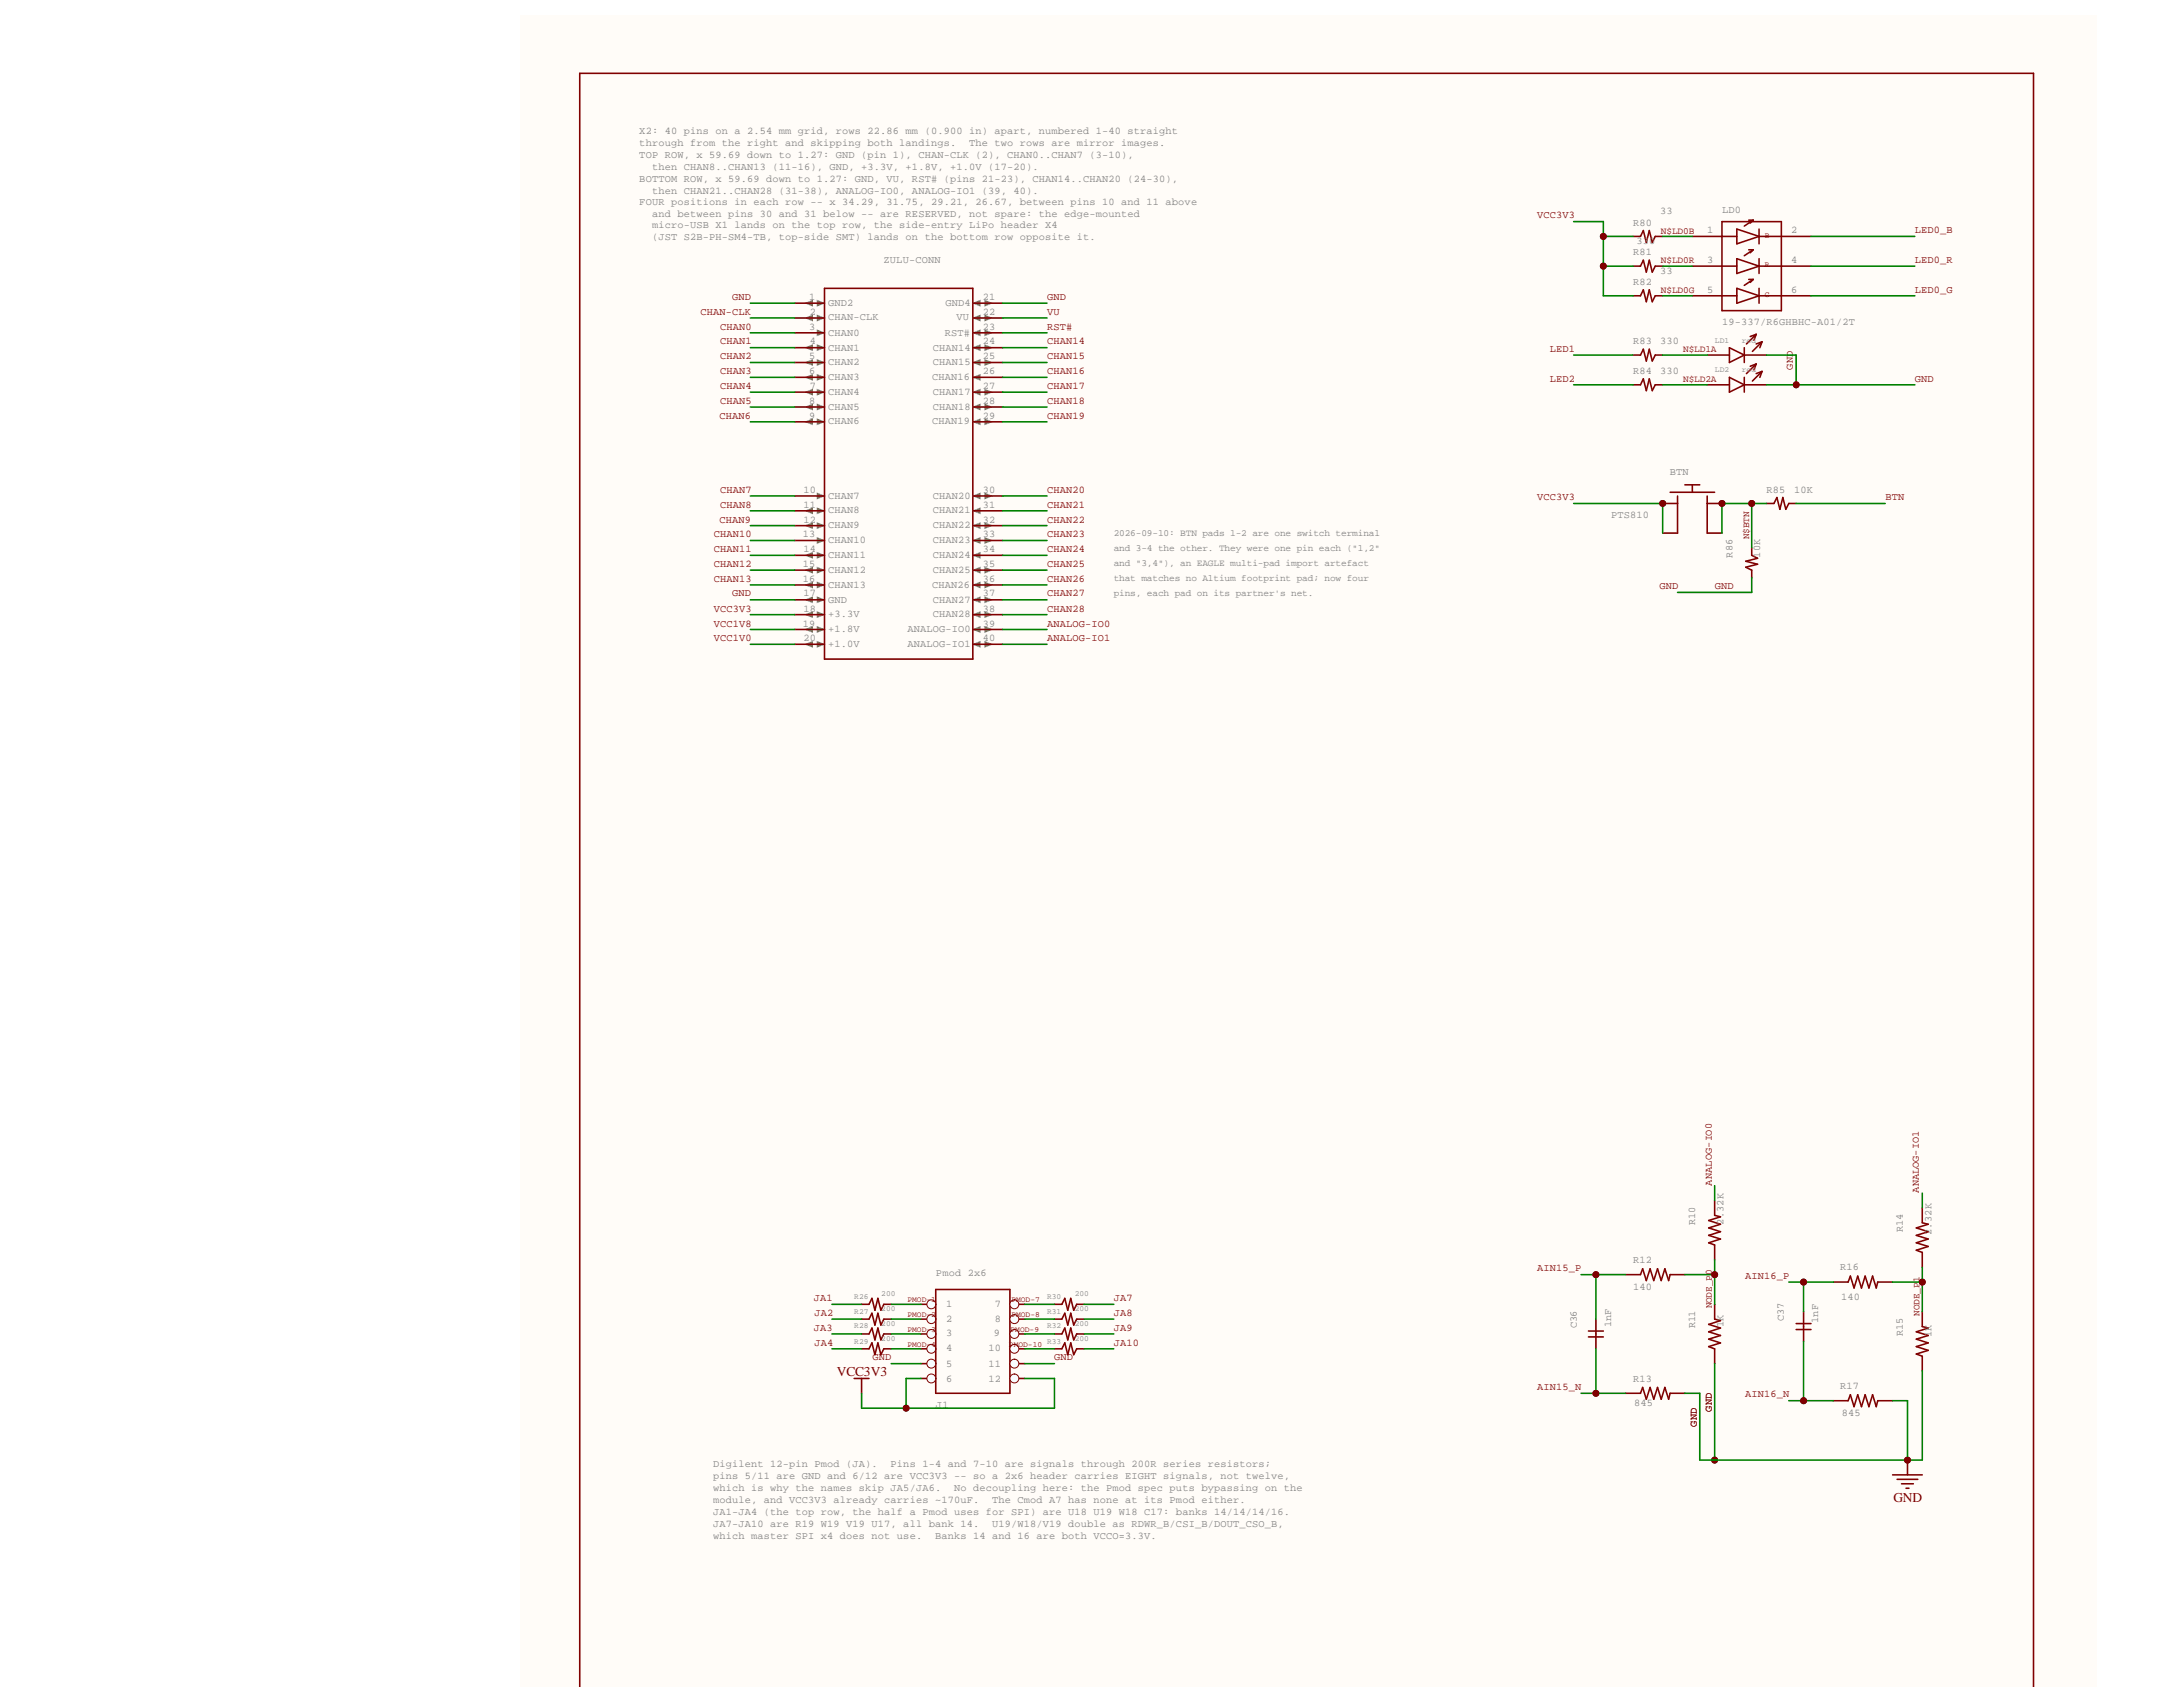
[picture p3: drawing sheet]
<svg xmlns="http://www.w3.org/2000/svg" width="233mm" height="180mm" viewBox="0 0 233 180" stroke-linecap="round" stroke-linejoin="round" font-family="sans-serif">
<defs><g id="words">
<g font-size="1.4" fill="#800000">
<text x="89.3" y="146.8">VCC3V3</text>
<text x="201.9" y="160.2">GND</text>
</g>
<g font-size="1.1" fill="#808080">
<text x="68.2" y="14.3">X2: 40 pins on a 2.54 mm grid, rows 22.86 mm (0.900 in) apart, numbered 1-40 straight</text>
<text x="68.2" y="15.6">through from the right and skipping both landings.</text>
<text x="68.2" y="16.8">TOP ROW, x 59.69 down to 1.27: GND (pin 1), CHAN-CLK (2), CHAN0..CHAN7 (3-10),</text>
<text x="103.4" y="15.6">The two rows are mirror images.</text>
<text x="68.2" y="19.4">BOTTOM ROW, x 59.69 down to 1.27: GND, VU, RST# (pins 21-23), CHAN14..CHAN20 (24-30),</text>
<text x="68.2" y="21.8">FOUR positions in each row -- x 34.29, 31.75, 29.21, 26.67, between pins 10 and 11 above</text>
<text x="69.5" y="18.1">then CHAN8..CHAN13 (11-16), GND, +3.3V, +1.8V, +1.0V (17-20).</text>
<text x="69.5" y="20.6">then CHAN21..CHAN28 (31-38), ANALOG-IO0, ANALOG-IO1 (39, 40).</text>
<text x="69.5" y="23.1">and between pins 30 and 31 below -- are RESERVED, not spare: the edge-mounted</text>
<text x="177.1" y="22.8">33</text>
<text x="183.7" y="22.7">LD0</text>
<text x="69.5" y="24.4">micro-USB X1 lands on the top row, the side-entry LiPo header X4</text>
<text x="69.5" y="25.6">(JST S2B-PH-SM4-TB, top-side SMT) lands on the bottom row opposite it.</text>
<text x="89.8" y="28.2">Pin 18 ZiUsLUt-hCeONoNnly +3.3V pin.</text>
<text x="174.2" y="24.1">R80</text>
<text x="174.2" y="27.2">R81</text>
<text x="174.5" y="26">330</text>
<text x="177.1" y="29.2">33</text>
<text x="182.1" y="24.9">1</text>
<text x="182.1" y="28">3</text>
<text x="191" y="24.9">2</text>
<text x="191" y="28">4</text>
<text x="69.5" y="30.7">Rev 2: four identical 1x10 strips (pins 1-10, 11-20, 21-30, 31-40).</text>
<text x="86.3" y="32">1</text>
<text x="86.3" y="35.2">3</text>
<text x="86.4" y="33.6">2</text>
<text x="88.3" y="32.7">GND2</text>
<text x="88.3" y="34.2">CHAN-CLK</text>
<text x="88.3" y="35.8">CHAN0</text>
<text x="100.8" y="35.8">RST#</text>
<text x="100.8" y="32.7">GND4</text>
<text x="102" y="34.2">VU</text>
<text x="104.8" y="32">21</text>
<text x="104.8" y="33.6">22</text>
<text x="104.8" y="35.2">23</text>
<text x="174.2" y="30.4">R82</text>
<text x="182.1" y="31.2">5</text>
<text x="183.7" y="34.7">19-337/R6GHBHC-A01/2T</text>
<text x="191" y="31.2">6</text>
<text x="86.3" y="38.3">5</text>
<text x="86.3" y="39.9">6</text>
<text x="86.4" y="36.7">4</text>
<text x="86.4" y="41.5">7</text>
<text x="88.3" y="37.4">CHAN1</text>
<text x="88.3" y="38.9">CHAN2</text>
<text x="88.3" y="40.5">CHAN3</text>
<text x="99.4" y="40.5">CHAN16</text>
<text x="99.5" y="37.4">CHAN14</text>
<text x="99.5" y="38.9">CHAN15</text>
<text x="104.8" y="36.7">24</text>
<text x="104.8" y="38.3">25</text>
<text x="104.8" y="39.9">26</text>
<text x="104.8" y="41.5">27</text>
<text x="174.2" y="36.7">R83</text>
<text x="174.2" y="39.9">R84</text>
<text x="177.1" y="36.7">330</text>
<text x="177.1" y="39.9">330</text>
<text x="86.3" y="43.1">8</text>
<text x="86.3" y="44.7">9</text>
<text x="88.3" y="42.1">CHAN4</text>
<text x="88.3" y="43.7">CHAN5</text>
<text x="88.3" y="45.3">CHAN6</text>
<text x="99.4" y="45.3">CHAN19</text>
<text x="99.5" y="42.1">CHAN17</text>
<text x="99.5" y="43.7">CHAN18</text>
<text x="104.8" y="43.1">28</text>
<text x="104.8" y="44.7">29</text>
<text x="85.7" y="52.5">10</text>
<text x="88.3" y="53.2">CHAN7</text>
<text x="99.5" y="53.2">CHAN20</text>
<text x="104.8" y="52.5">30</text>
<text x="178.1" y="50.7">BTN</text>
<text x="188.4" y="52.5">R85</text>
<text x="191.4" y="52.5">10K</text>
<text x="85.6" y="57.3">13</text>
<text x="85.7" y="54.1">11</text>
<text x="85.7" y="55.7">12</text>
<text x="85.7" y="58.9">14</text>
<text x="88.3" y="54.7">CHAN8</text>
<text x="88.3" y="56.3">CHAN9</text>
<text x="88.3" y="57.9">CHAN10</text>
<text x="88.3" y="59.6">CHAN11</text>
<text x="99.5" y="54.7">CHAN21</text>
<text x="99.5" y="56.3">CHAN22</text>
<text x="99.5" y="57.9">CHAN23</text>
<text x="99.5" y="59.6">CHAN24</text>
<text x="104.8" y="54.1">31</text>
<text x="104.8" y="55.7">32</text>
<text x="104.8" y="57.3">33</text>
<text x="104.8" y="58.9">34</text>
<text x="171.8" y="55.2">PTS810</text>
<text x="184.8" y="59.5" transform="rotate(-90 184.8 59.5)">R86</text>
<text x="187.7" y="59.5" transform="rotate(-90 187.7 59.5)">10K</text>
<text x="85.6" y="60.5">15</text>
<text x="85.6" y="62.1">16</text>
<text x="85.7" y="65.2">18</text>
<text x="85.7" y="63.6">17</text>
<text x="88.3" y="61.1">CHAN12</text>
<text x="88.3" y="62.7">CHAN13</text>
<text x="88.3" y="65.8">+3.3V</text>
<text x="88.3" y="64.3">GND</text>
<text x="99.4" y="62.7">CHAN26</text>
<text x="99.5" y="61.1">CHAN25</text>
<text x="99.5" y="64.3">CHAN27</text>
<text x="99.5" y="65.8">CHAN28</text>
<text x="104.8" y="60.5">35</text>
<text x="104.8" y="62.1">36</text>
<text x="104.8" y="63.6">37</text>
<text x="104.8" y="65.2">38</text>
<text x="85.6" y="66.8">19</text>
<text x="85.7" y="68.3">20</text>
<text x="88.3" y="67.4">+1.8V</text>
<text x="88.3" y="69">+1.0V</text>
<text x="96.8" y="67.4">ANALOG-IO0</text>
<text x="96.8" y="69">ANALOG-IO1</text>
<text x="104.8" y="66.8">39</text>
<text x="104.8" y="68.3">40</text>
<text x="180.8" y="130.6" transform="rotate(-90 180.8 130.6)">R10</text>
<text x="183.8" y="130.6" transform="rotate(-90 183.8 130.6)">2.32K</text>
<text x="203" y="131.4" transform="rotate(-90 203 131.4)">R14</text>
<text x="206" y="131.7" transform="rotate(-90 206 131.7)">2.32K</text>
<text x="99.8" y="136.1">Pmod 2x6</text>
<text x="174.2" y="134.7">R12</text>
<text x="174.2" y="137.5">140</text>
<text x="196.3" y="135.4">R16</text>
<text x="100.9" y="139.4">1</text>
<text x="100.9" y="141">2</text>
<text x="100.9" y="142.5">3</text>
<text x="106" y="142.5">9</text>
<text x="106.1" y="139.4">7</text>
<text x="106.1" y="141">8</text>
<text x="168.2" y="141.7" transform="rotate(-90 168.2 141.7)">C36</text>
<text x="171.8" y="141.5" transform="rotate(-90 171.8 141.5)">1nF</text>
<text x="180.8" y="141.7" transform="rotate(-90 180.8 141.7)">R11</text>
<text x="183.8" y="141.5" transform="rotate(-90 183.8 141.5)">1K</text>
<text x="190.3" y="140.9" transform="rotate(-90 190.3 140.9)">C37</text>
<text x="193.9" y="141.1" transform="rotate(-90 193.9 141.1)">1nF</text>
<text x="196.4" y="138.6">140</text>
<text x="203" y="142.5" transform="rotate(-90 203 142.5)">R15</text>
<text x="206" y="142.6" transform="rotate(-90 206 142.6)">1K</text>
<text x="100.9" y="144.1">4</text>
<text x="100.9" y="145.7">5</text>
<text x="100.9" y="147.3">6</text>
<text x="105.4" y="144.1">10</text>
<text x="105.4" y="145.7">11</text>
<text x="105.4" y="147.3">12</text>
<text x="174.2" y="147.3">R13</text>
<text x="174.3" y="150">845</text>
<text x="196.3" y="148.1">R17</text>
<text x="99.8" y="150.1">J1</text>
<text x="196.4" y="151.1">845</text>
<text x="76.1" y="156.5">Digilent 12-pin Pmod (JA).</text>
<text x="76.1" y="157.7">pins 5/11 are GND and 6/12 are VCC3V3 -- so a 2x6 header carries EIGHT signals, not twelve,</text>
<text x="76.1" y="159">which is why the names skip JA5/JA6.</text>
<text x="76.1" y="160.3">module, and VCC3V3 already carries ~170uF.</text>
<text x="76.1" y="161.6">JA1-JA4 (the top row, the half a Pmod uses for SPI) are U18 U19 W18 C17: banks 14/14/14/16.</text>
<text x="95" y="156.5">Pins 1-4 and 7-10 are signals through 200R series resistors;</text>
<text x="101.8" y="159">No decoupling here: the Pmod spec puts bypassing on the</text>
<text x="105.8" y="160.3">The Cmod A7 has none at its Pmod either.</text>
<text x="76.1" y="162.8">JA7-JA10 are R19 W19 V19 U17, all bank 14.</text>
<text x="76.1" y="164.1">which master SPI x4 does not use.</text>
<text x="99.7" y="164.1">Banks 14 and 16 are both VCCO=3.3V.</text>
<text x="105.8" y="162.8">U19/W18/V19 double as RDWR_B/CSI_B/DOUT_CSO_B,</text>
</g>
<g font-size="1.1" fill="#800000">
<text x="164" y="23.3">VCC3V3</text>
<text x="204.2" y="24.9">LED0_B</text>
<text x="204.2" y="28">LED0_R</text>
<text x="74.7" y="33.6">CHAN-CLK</text>
<text x="76.8" y="35.2">CHAN0</text>
<text x="78.1" y="32">GND</text>
<text x="111.7" y="32">GND</text>
<text x="111.7" y="33.6">VU</text>
<text x="111.7" y="35.2">RST#</text>
<text x="204.2" y="31.2">LED0_G</text>
<text x="76.8" y="36.7">CHAN1</text>
<text x="76.8" y="38.3">CHAN2</text>
<text x="76.8" y="39.9">CHAN3</text>
<text x="76.8" y="41.5">CHAN4</text>
<text x="111.7" y="36.7">CHAN14</text>
<text x="111.7" y="38.3">CHAN15</text>
<text x="111.7" y="39.9">CHAN16</text>
<text x="111.7" y="41.5">CHAN17</text>
<text x="165.3" y="37.6">LED1</text>
<text x="165.3" y="40.7">LED2</text>
<text x="191.2" y="39.4" transform="rotate(-90 191.2 39.4)">GND</text>
<text x="204.2" y="40.7">GND</text>
<text x="76.7" y="44.7">CHAN6</text>
<text x="76.8" y="43.1">CHAN5</text>
<text x="111.7" y="43.1">CHAN18</text>
<text x="111.7" y="44.7">CHAN19</text>
<text x="76.8" y="52.5">CHAN7</text>
<text x="111.7" y="52.5">CHAN20</text>
<text x="164" y="53.4">VCC3V3</text>
<text x="201.1" y="53.4">BTN</text>
<text x="76.1" y="57.3">CHAN10</text>
<text x="76.1" y="58.9">CHAN11</text>
<text x="76.7" y="55.7">CHAN9</text>
<text x="76.8" y="54.1">CHAN8</text>
<text x="111.7" y="54.1">CHAN21</text>
<text x="111.7" y="55.7">CHAN22</text>
<text x="111.7" y="57.3">CHAN23</text>
<text x="111.7" y="58.9">CHAN24</text>
<text x="76.1" y="62.1">CHAN13</text>
<text x="76.1" y="60.5">CHAN12</text>
<text x="76.1" y="65.2">VCC3V3</text>
<text x="78.1" y="63.6">GND</text>
<text x="111.7" y="60.5">CHAN25</text>
<text x="111.7" y="62.1">CHAN26</text>
<text x="111.7" y="63.6">CHAN27</text>
<text x="111.7" y="65.2">CHAN28</text>
<text x="177" y="62.8">GND</text>
<text x="182.9" y="62.8">GND</text>
<text x="76.1" y="68.3">VCC1V0</text>
<text x="76.1" y="66.8">VCC1V8</text>
<text x="111.7" y="66.8">ANALOG-IO0</text>
<text x="111.7" y="68.3">ANALOG-IO1</text>
<text x="182.6" y="126.5" transform="rotate(-90 182.6 126.5)">ANALOG-IO0</text>
<text x="204.7" y="127.2" transform="rotate(-90 204.7 127.2)">ANALOG-IO1</text>
<text x="164" y="135.6">AIN15_P</text>
<text x="186.1" y="136.4">AIN16_P</text>
<text x="86.8" y="138.8">JA1</text>
<text x="86.8" y="141.9">JA3</text>
<text x="86.9" y="140.3">JA2</text>
<text x="86.9" y="143.5">JA4</text>
<text x="118.8" y="138.8">JA7</text>
<text x="118.8" y="140.3">JA8</text>
<text x="118.8" y="141.9">JA9</text>
<text x="118.8" y="143.5">JA10</text>
<text x="93.1" y="145.1">GND</text>
<text x="112.4" y="145.1">GND</text>
<text x="164" y="148.3">AIN15_N</text>
<text x="186.1" y="149">AIN16_N</text>
<text x="181" y="152.2" transform="rotate(-90 181 152.2)">GND</text>
<text x="182.6" y="150.6" transform="rotate(-90 182.6 150.6)">GND</text>
</g>
<g font-size="1" fill="#800000">
<text x="177.2" y="25">N$LD0B</text>
<text x="177.2" y="28.1">N$LD0R</text>
<text x="177.2" y="31.2">N$LD0G</text>
<text x="179.5" y="37.6">N$LD1A</text>
<text x="179.5" y="40.8">N$LD2A</text>
<text x="186.5" y="57.5" transform="rotate(-90 186.5 57.5)">N$BTN</text>
<text x="182.6" y="139.5" transform="rotate(-90 182.6 139.5)">NODE_P0</text>
<text x="204.7" y="140.3" transform="rotate(-90 204.7 140.3)">NODE_P1</text>
</g>
<g font-size="1" fill="#808080">
<text x="118.8" y="57.2">2026-09-10: BTN pads 1-2 are one switch terminal</text>
<text x="118.8" y="58.8">and 3-4 the other. They were one pin each (&quot;1,2&quot;</text>
<text x="118.8" y="60.3">and &quot;3,4&quot;), an EAGLE multi-pad import artefact</text>
<text x="118.8" y="61.9">that matches no Altium footprint pad; now four</text>
<text x="118.8" y="63.5">pins, each pad on its partner's net.</text>
</g>
<g font-size=".8" fill="#800000">
<text x="188.2" y="25.4">B</text>
<text x="188.2" y="28.5">R</text>
<text x="188.2" y="31.7">G</text>
<text x="96.8" y="138.9">PMOD-1</text>
<text x="96.8" y="140.4">PMOD-2</text>
<text x="96.8" y="142">PMOD-3</text>
<text x="96.8" y="143.6">PMOD-4</text>
<text x="107.6" y="143.6">PMOD-10</text>
<text x="107.8" y="142">PMOD-9</text>
<text x="107.9" y="138.9">PMOD-7</text>
<text x="107.9" y="140.4">PMOD-8</text>
</g>
<g font-size=".8" fill="#808080">
<text x="182.9" y="36.5">LD1</text>
<text x="182.9" y="39.7">LD2</text>
<text x="185.8" y="36.5">red</text>
<text x="185.8" y="39.7">red</text>
<text x="91.1" y="138.5">R26</text>
<text x="91.1" y="140.2">R27</text>
<text x="91.1" y="141.7">R28</text>
<text x="91.1" y="143.3">R29</text>
<text x="94" y="138.2">200</text>
<text x="94" y="139.8">200</text>
<text x="94" y="141.4">200</text>
<text x="94" y="143">200</text>
<text x="111.7" y="138.5">R30</text>
<text x="111.7" y="140.2">R31</text>
<text x="111.7" y="141.7">R32</text>
<text x="111.7" y="143.3">R33</text>
<text x="114.6" y="138.2">200</text>
<text x="114.6" y="139.8">200</text>
<text x="114.6" y="141.4">200</text>
<text x="114.6" y="143">200</text>
</g>
</g></defs>
<g fill="#fffcf8">
<path d="M55.5 1.6h168.2v178.4h-168.2z" fill-rule="evenodd"/>
<path d="M55.5 1.6h168.2v178.4h-168.2z" fill-rule="evenodd"/>
</g>
<circle cx="96.6" cy="150.2" r=".32" fill="#000080"/>
<circle cx="96.6" cy="150.2" r=".32" fill="none" stroke="#000080" stroke-width=".11"/>
<circle cx="170.2" cy="148.6" r=".32" fill="#000080"/>
<circle cx="170.2" cy="148.6" r=".32" fill="none" stroke="#000080" stroke-width=".11"/>
<circle cx="170.2" cy="135.9" r=".32" fill="#000080"/>
<circle cx="170.2" cy="135.9" r=".32" fill="none" stroke="#000080" stroke-width=".11"/>
<circle cx="171" cy="28.4" r=".32" fill="#000080"/>
<circle cx="171" cy="28.4" r=".32" fill="none" stroke="#000080" stroke-width=".11"/>
<circle cx="171" cy="25.2" r=".32" fill="#000080"/>
<circle cx="171" cy="25.2" r=".32" fill="none" stroke="#000080" stroke-width=".11"/>
<circle cx="177.3" cy="53.7" r=".31" fill="#000080"/>
<circle cx="177.3" cy="53.7" r=".31" fill="none" stroke="#000080" stroke-width=".11"/>
<circle cx="182.9" cy="155.7" r=".32" fill="#000080"/>
<circle cx="182.9" cy="155.7" r=".32" fill="none" stroke="#000080" stroke-width=".11"/>
<circle cx="182.9" cy="135.9" r=".31" fill="#000080"/>
<circle cx="182.9" cy="135.9" r=".31" fill="none" stroke="#000080" stroke-width=".11"/>
<circle cx="183.7" cy="53.7" r=".32" fill="#000080"/>
<circle cx="183.7" cy="53.7" r=".32" fill="none" stroke="#000080" stroke-width=".11"/>
<circle cx="186.8" cy="53.7" r=".31" fill="#000080"/>
<circle cx="186.8" cy="53.7" r=".31" fill="none" stroke="#000080" stroke-width=".11"/>
<circle cx="191.6" cy="41" r=".31" fill="#000080"/>
<circle cx="191.6" cy="41" r=".31" fill="none" stroke="#000080" stroke-width=".11"/>
<circle cx="192.4" cy="149.4" r=".32" fill="#000080"/>
<circle cx="192.4" cy="149.4" r=".32" fill="none" stroke="#000080" stroke-width=".11"/>
<circle cx="192.4" cy="136.7" r=".32" fill="#000080"/>
<circle cx="192.4" cy="136.7" r=".32" fill="none" stroke="#000080" stroke-width=".11"/>
<circle cx="203.4" cy="155.7" r=".32" fill="#000080"/>
<circle cx="203.4" cy="155.7" r=".32" fill="none" stroke="#000080" stroke-width=".11"/>
<circle cx="205" cy="136.7" r=".32" fill="#000080"/>
<circle cx="205" cy="136.7" r=".32" fill="none" stroke="#000080" stroke-width=".11"/>
<g fill="none" stroke="#800000" stroke-width=".17">
<path d="M87.9 30.8h15.9v39.5h-15.9zM174.2 25.2h.8l.3-.6 .3 1.2 .3-1.2 .3 1.2 .3-.6h.8M174.2 28.4h.8l.3-.7 .3 1.3 .3-1.3 .3 1.3 .3-.6h.8M174.2 31.5h.8l.3-.6 .3 1.3 .3-1.3 .3 1.3 .3-.7h.8M174.2 37.9h.8l.3-.7 .3 1.3 .3-1.3 .3 1.3 .3-.6h.8M180.5 25.2h4.7M180.5 28.4h4.7M180.5 31.5h4.7M182.1 37.9h2.4M183.7 23.6h6.3v9.5h-6.3zM184.5 37.1l1.5 .8-1.5 .8zM185.2 24.4l2.4 .8-2.4 .8z"/>
<path d="M185.2 27.6l2.4 .8-2.4 .8zM185.2 30.8l2.4 .7-2.4 .8zM186 37.9h2.4M186 37.1v1.6M186.5 23.5h.5M186.5 26.6h.5M186.5 29.8h.5M187 23.5l-1 .6M187 23.5l-.3 .3M187 26.6l-1 .7M187 26.6l-.3 .4M187 29.8l-1 .6"/>
<path d="M187 29.8l-.3 .3M187.3 35.7l-1 1M187.3 35.7l-.2 .6M187.3 35.7l-.6 .2M187.3 38.8l-1 1M187.3 38.8l-.2 .7M187.3 38.8l-.6 .3M187.6 25.2h5.6M187.6 28.4h5.6M187.6 31.5h5.6M187.6 24.4v1.6M187.6 27.6v1.6"/>
<path d="M187.6 30.8v1.5M187.9 36.5l-1 1M187.9 36.5l-.2 .6M187.9 36.5l-.6 .2M187.9 39.6l-1 1M187.9 39.6l-.2 .6M187.9 39.6l-.6 .2M174.2 41h.8l.3-.6 .3 1.3 .3-1.3 .3 1.3 .3-.7h.8M177.3 53.7h1.6M178.1 52.5h4.8M178.9 52.9v4h-1.6M179.7 51.7h1.6"/>
<path d="M180.5 51.7v.8M182.1 41h2.4M182.1 53.7h1.6M182.1 52.9v4h1.6M184.5 40.2l1.5 .8-1.5 .8zM186 41h2.4M186 40.2v1.6M186.8 58.4v.8l.7 .3-1.3 .4 1.3 .3-1.3 .3 .6 .3v.8M188.4 53.7h.8l.3-.6 .3 1.2 .4-1.2 .3 1.2 .3-.6h.8M98.2 139.1h1.6M99.8 137.5h7.9v11.1h-7.9zM173.4 135.9h1.6l.2-.6 .4 1.3 .4-1.3 .4 1.3 .4-1.3 .4 1.3 .4-1.3 .4 1.3 .1-.7h1.6"/>
<path d="M182.9 128v1.6l.6 .2-1.3 .4 1.3 .4-1.3 .4 1.3 .4-1.3 .4 1.3 .3-1.3 .4 .7 .3v1.6M182.9 139.1v1.6l.6 .1-1.3 .4 1.3 .4-1.3 .4 1.3 .4-1.3 .4 1.3 .4-1.3 .4 .7 .3v1.5M192.4 139.9v3.2M195.5 136.7h1.6l.3-.6 .3 1.3 .4-1.3 .4 1.3 .4-1.3 .4 1.3 .4-1.3 .4 1.3 .2-.7h1.6M205 128.8v1.6l.7 .2-1.3 .4 1.3 .4-1.3 .4 1.3 .3-1.3 .4 1.3 .4-1.3 .4 .6 .3v1.6M205 139.9v1.6l.7 .1-1.3 .4 1.3 .4-1.3 .4 1.3 .4-1.3 .4 1.3 .4-1.3 .4 .6 .2v1.6M169.4 142.6h1.6M169.4 142h1.6M170.2 140.7v3.2M173.4 148.6h1.6l.2-.6 .4 1.2 .4-1.2 .4 1.2 .4-1.2 .4 1.2 .4-1.2 .4 1.2 .1-.6h1.6M191.6 141.8h1.6M191.6 141.2h1.6"/>
<path d="M195.5 149.4h1.6l.3-.6 .3 1.2 .4-1.2 .4 1.2 .4-1.2 .4 1.2 .4-1.2 .4 1.2 .2-.6h1.6M61.8 180v-172.2h155.1v172.2"/>
</g>
<circle cx="99.3" cy="139.1" r=".47" fill="#f8fcff"/>
<circle cx="99.3" cy="139.1" r=".48" fill="none" stroke="#800000" stroke-width=".11"/>
<path d="M98.2 140.7h1.6" fill="none" stroke="#800000" stroke-width=".17"/>
<circle cx="99.3" cy="140.7" r=".47" fill="#f8fcff"/>
<circle cx="99.3" cy="140.7" r=".47" fill="none" stroke="#800000" stroke-width=".11"/>
<path d="M98.2 142.3h1.6" fill="none" stroke="#800000" stroke-width=".17"/>
<circle cx="99.3" cy="142.3" r=".47" fill="#f8fcff"/>
<circle cx="99.3" cy="142.3" r=".47" fill="none" stroke="#800000" stroke-width=".11"/>
<path d="M98.2 143.9h1.6" fill="none" stroke="#800000" stroke-width=".17"/>
<circle cx="99.3" cy="143.8" r=".47" fill="#f8fcff"/>
<circle cx="99.3" cy="143.8" r=".47" fill="none" stroke="#800000" stroke-width=".11"/>
<path d="M98.2 145.4h1.6" fill="none" stroke="#800000" stroke-width=".17"/>
<circle cx="99.3" cy="145.4" r=".47" fill="#f8fcff"/>
<circle cx="99.3" cy="145.4" r=".47" fill="none" stroke="#800000" stroke-width=".11"/>
<path d="M98.2 147h1.6" fill="none" stroke="#800000" stroke-width=".17"/>
<circle cx="99.3" cy="147" r=".47" fill="#f8fcff"/>
<circle cx="99.3" cy="147" r=".47" fill="none" stroke="#800000" stroke-width=".11"/>
<path d="M107.7 139.1h1.6" fill="none" stroke="#800000" stroke-width=".17"/>
<circle cx="108.2" cy="139.1" r=".48" fill="#f8fcff"/>
<circle cx="108.2" cy="139.1" r=".48" fill="none" stroke="#800000" stroke-width=".11"/>
<path d="M107.7 140.7h1.6" fill="none" stroke="#800000" stroke-width=".17"/>
<circle cx="108.2" cy="140.7" r=".48" fill="#f8fcff"/>
<circle cx="108.2" cy="140.7" r=".48" fill="none" stroke="#800000" stroke-width=".11"/>
<path d="M107.7 142.3h1.6" fill="none" stroke="#800000" stroke-width=".17"/>
<circle cx="108.2" cy="142.3" r=".47" fill="#f8fcff"/>
<circle cx="108.2" cy="142.3" r=".47" fill="none" stroke="#800000" stroke-width=".11"/>
<path d="M107.7 143.9h1.6" fill="none" stroke="#800000" stroke-width=".17"/>
<circle cx="108.2" cy="143.8" r=".47" fill="#f8fcff"/>
<circle cx="108.2" cy="143.8" r=".47" fill="none" stroke="#800000" stroke-width=".11"/>
<path d="M107.7 145.4h1.6" fill="none" stroke="#800000" stroke-width=".17"/>
<circle cx="108.2" cy="145.4" r=".48" fill="#f8fcff"/>
<circle cx="108.2" cy="145.4" r=".48" fill="none" stroke="#800000" stroke-width=".11"/>
<path d="M107.7 147h1.6" fill="none" stroke="#800000" stroke-width=".17"/>
<circle cx="108.2" cy="147" r=".48" fill="#f8fcff"/>
<circle cx="108.2" cy="147" r=".48" fill="none" stroke="#800000" stroke-width=".11"/>
<path d="M91.9 139.1h.8l.3-.6 .3 1.2 .3-1.2 .4 1.2 .3-.6h.8M112.5 139.1h.8l.3-.6 .3 1.2 .3-1.2 .3 1.2 .3-.6h.8M91.9 140.7h.8l.3-.6 .3 1.2 .3-1.2 .4 1.2 .3-.6h.8M91.9 142.3h.8l.3-.7 .3 1.3 .3-1.3 .4 1.3 .3-.6h.8M91.9 143.9h.8l.3-.7 .3 1.3 .3-1.3 .4 1.3 .3-.6h.8M112.5 140.7h.8l.3-.6 .3 1.2 .3-1.2 .3 1.2 .3-.6h.8M112.5 142.3h.8l.3-.7 .3 1.3 .3-1.3 .3 1.3 .3-.6h.8M112.5 143.9h.8l.3-.7 .3 1.3 .3-1.3 .3 1.3 .3-.6h.8" fill="none" stroke="#800000" stroke-width=".17"/>
<path d="M87.2 32.1l.6 .2-.6 .3z" fill="#808080"/>
<path d="M87.2 32.1l.6 .2-.6 .3z" fill="none" stroke="#808080" stroke-width=".17"/>
<path d="M86 32.3l.6-.2v.5z" fill="#808080"/>
<path d="M86 32.3l.6-.2v.5z" fill="none" stroke="#808080" stroke-width=".17"/>
<path d="M84.8 32.3h3.1" fill="none" stroke="#800000" stroke-width=".17"/>
<path d="M87.2 60.6l.6 .2-.6 .3z" fill="#808080"/>
<path d="M87.2 60.6l.6 .2-.6 .3z" fill="none" stroke="#808080" stroke-width=".17"/>
<path d="M86 60.8l.6-.2v.5z" fill="#808080"/>
<path d="M86 60.8l.6-.2v.5z" fill="none" stroke="#808080" stroke-width=".17"/>
<path d="M84.8 60.8h3.1" fill="none" stroke="#800000" stroke-width=".17"/>
<path d="M87.2 62.1l.6 .3-.6 .2z" fill="#808080"/>
<path d="M87.2 62.1l.6 .3-.6 .2z" fill="none" stroke="#808080" stroke-width=".17"/>
<path d="M86 62.4l.6-.3v.5z" fill="#808080"/>
<path d="M86 62.4l.6-.3v.5z" fill="none" stroke="#808080" stroke-width=".17"/>
<path d="M84.8 62.4h3.1" fill="none" stroke="#800000" stroke-width=".17"/>
<path d="M103.9 32.3l.6-.2v.5z" fill="#808080"/>
<path d="M103.9 32.3l.6-.2v.5z" fill="none" stroke="#808080" stroke-width=".17"/>
<path d="M105.1 32.1l.6 .2-.6 .3z" fill="#808080"/>
<path d="M105.1 32.1l.6 .2-.6 .3z" fill="none" stroke="#808080" stroke-width=".17"/>
<path d="M103.8 32.3h3.1" fill="none" stroke="#800000" stroke-width=".17"/>
<path d="M103.9 33.9l.6-.2v.5z" fill="#808080"/>
<path d="M103.9 33.9l.6-.2v.5z" fill="none" stroke="#808080" stroke-width=".17"/>
<path d="M105.1 33.7l.6 .2-.6 .3z" fill="#808080"/>
<path d="M105.1 33.7l.6 .2-.6 .3z" fill="none" stroke="#808080" stroke-width=".17"/>
<path d="M103.8 33.9h3.1" fill="none" stroke="#800000" stroke-width=".17"/>
<path d="M87.2 33.7l.6 .2-.6 .3z" fill="#808080"/>
<path d="M87.2 33.7l.6 .2-.6 .3z" fill="none" stroke="#808080" stroke-width=".17"/>
<path d="M86 33.9l.6-.2v.5z" fill="#808080"/>
<path d="M86 33.9l.6-.2v.5z" fill="none" stroke="#808080" stroke-width=".17"/>
<path d="M84.8 33.9h3.1" fill="none" stroke="#800000" stroke-width=".17"/>
<path d="M87.2 35.3l.6 .2-.6 .2z" fill="#808080"/>
<path d="M87.2 35.3l.6 .2-.6 .2z" fill="none" stroke="#808080" stroke-width=".17"/>
<path d="M84.8 35.5h3.1" fill="none" stroke="#800000" stroke-width=".17"/>
<path d="M87.2 36.8l.6 .3-.6 .2z" fill="#808080"/>
<path d="M87.2 36.8l.6 .3-.6 .2z" fill="none" stroke="#808080" stroke-width=".17"/>
<path d="M86 37.1l.6-.3v.5z" fill="#808080"/>
<path d="M86 37.1l.6-.3v.5z" fill="none" stroke="#808080" stroke-width=".17"/>
<path d="M84.8 37.1h3.1" fill="none" stroke="#800000" stroke-width=".17"/>
<path d="M87.2 38.4l.6 .3-.6 .2z" fill="#808080"/>
<path d="M87.2 38.4l.6 .3-.6 .2z" fill="none" stroke="#808080" stroke-width=".17"/>
<path d="M86 38.7l.6-.3v.5z" fill="#808080"/>
<path d="M86 38.7l.6-.3v.5z" fill="none" stroke="#808080" stroke-width=".17"/>
<path d="M84.8 38.7h3.1" fill="none" stroke="#800000" stroke-width=".17"/>
<path d="M87.2 40l.6 .2-.6 .3z" fill="#808080"/>
<path d="M87.2 40l.6 .2-.6 .3z" fill="none" stroke="#808080" stroke-width=".17"/>
<path d="M86 40.2l.6-.2v.5z" fill="#808080"/>
<path d="M86 40.2l.6-.2v.5z" fill="none" stroke="#808080" stroke-width=".17"/>
<path d="M84.8 40.2h3.1" fill="none" stroke="#800000" stroke-width=".17"/>
<path d="M87.2 41.6l.6 .2-.6 .3z" fill="#808080"/>
<path d="M87.2 41.6l.6 .2-.6 .3z" fill="none" stroke="#808080" stroke-width=".17"/>
<path d="M86 41.8l.6-.2v.5z" fill="#808080"/>
<path d="M86 41.8l.6-.2v.5z" fill="none" stroke="#808080" stroke-width=".17"/>
<path d="M84.8 41.8h3.1" fill="none" stroke="#800000" stroke-width=".17"/>
<path d="M87.2 43.2l.6 .2-.6 .3z" fill="#808080"/>
<path d="M87.2 43.2l.6 .2-.6 .3z" fill="none" stroke="#808080" stroke-width=".17"/>
<path d="M86 43.4l.6-.2v.5z" fill="#808080"/>
<path d="M86 43.4l.6-.2v.5z" fill="none" stroke="#808080" stroke-width=".17"/>
<path d="M84.8 43.4h3.1" fill="none" stroke="#800000" stroke-width=".17"/>
<path d="M87.2 44.7l.6 .3-.6 .2z" fill="#808080"/>
<path d="M87.2 44.7l.6 .3-.6 .2z" fill="none" stroke="#808080" stroke-width=".17"/>
<path d="M86 45l.6-.3v.5z" fill="#808080"/>
<path d="M86 45l.6-.3v.5z" fill="none" stroke="#808080" stroke-width=".17"/>
<path d="M84.8 45h3.1" fill="none" stroke="#800000" stroke-width=".17"/>
<path d="M87.2 52.6l.6 .3-.6 .2z" fill="#808080"/>
<path d="M87.2 52.6l.6 .3-.6 .2z" fill="none" stroke="#808080" stroke-width=".17"/>
<path d="M84.8 52.9h3.1" fill="none" stroke="#800000" stroke-width=".17"/>
<path d="M87.2 54.2l.6 .3-.6 .2z" fill="#808080"/>
<path d="M87.2 54.2l.6 .3-.6 .2z" fill="none" stroke="#808080" stroke-width=".17"/>
<path d="M86 54.5l.6-.3v.5z" fill="#808080"/>
<path d="M86 54.5l.6-.3v.5z" fill="none" stroke="#808080" stroke-width=".17"/>
<path d="M84.8 54.5h3.1" fill="none" stroke="#800000" stroke-width=".17"/>
<path d="M87.2 55.8l.6 .3-.6 .2z" fill="#808080"/>
<path d="M87.2 55.8l.6 .3-.6 .2z" fill="none" stroke="#808080" stroke-width=".17"/>
<path d="M86 56.1l.6-.3v.5z" fill="#808080"/>
<path d="M86 56.1l.6-.3v.5z" fill="none" stroke="#808080" stroke-width=".17"/>
<path d="M84.8 56.1h3.1" fill="none" stroke="#800000" stroke-width=".17"/>
<path d="M87.2 57.4l.6 .2-.6 .3z" fill="#808080"/>
<path d="M87.2 57.4l.6 .2-.6 .3z" fill="none" stroke="#808080" stroke-width=".17"/>
<path d="M84.8 57.6h3.1" fill="none" stroke="#800000" stroke-width=".17"/>
<path d="M87.2 59l.6 .2-.6 .3z" fill="#808080"/>
<path d="M87.2 59l.6 .2-.6 .3z" fill="none" stroke="#808080" stroke-width=".17"/>
<path d="M86 59.2l.6-.2v.5z" fill="#808080"/>
<path d="M86 59.2l.6-.2v.5z" fill="none" stroke="#808080" stroke-width=".17"/>
<path d="M84.8 59.2h3.1" fill="none" stroke="#800000" stroke-width=".17"/>
<path d="M87.2 66.9l.6 .2-.6 .3z" fill="#808080"/>
<path d="M87.2 66.9l.6 .2-.6 .3z" fill="none" stroke="#808080" stroke-width=".17"/>
<path d="M86 67.1l.6-.2v.5z" fill="#808080"/>
<path d="M86 67.1l.6-.2v.5z" fill="none" stroke="#808080" stroke-width=".17"/>
<path d="M84.8 67.1h3.1" fill="none" stroke="#800000" stroke-width=".17"/>
<path d="M87.2 65.3l.6 .3-.6 .2z" fill="#808080"/>
<path d="M87.2 65.3l.6 .3-.6 .2z" fill="none" stroke="#808080" stroke-width=".17"/>
<path d="M86 65.6l.6-.3v.5z" fill="#808080"/>
<path d="M86 65.6l.6-.3v.5z" fill="none" stroke="#808080" stroke-width=".17"/>
<path d="M84.8 65.6h3.1" fill="none" stroke="#800000" stroke-width=".17"/>
<path d="M87.2 63.7l.6 .3-.6 .2z" fill="#808080"/>
<path d="M87.2 63.7l.6 .3-.6 .2z" fill="none" stroke="#808080" stroke-width=".17"/>
<path d="M86 64l.6-.3v.5z" fill="#808080"/>
<path d="M86 64l.6-.3v.5z" fill="none" stroke="#808080" stroke-width=".17"/>
<path d="M84.8 64h3.1" fill="none" stroke="#800000" stroke-width=".17"/>
<path d="M87.2 68.5l.6 .2-.6 .3z" fill="#808080"/>
<path d="M87.2 68.5l.6 .2-.6 .3z" fill="none" stroke="#808080" stroke-width=".17"/>
<path d="M86 68.7l.6-.2v.5z" fill="#808080"/>
<path d="M86 68.7l.6-.2v.5z" fill="none" stroke="#808080" stroke-width=".17"/>
<path d="M84.8 68.7h3.1" fill="none" stroke="#800000" stroke-width=".17"/>
<path d="M103.9 35.5l.6-.2v.4z" fill="#808080"/>
<path d="M103.9 35.5l.6-.2v.4z" fill="none" stroke="#808080" stroke-width=".17"/>
<path d="M105.1 35.3l.6 .2-.6 .2z" fill="#808080"/>
<path d="M105.1 35.3l.6 .2-.6 .2z" fill="none" stroke="#808080" stroke-width=".17"/>
<path d="M103.8 35.5h3.1" fill="none" stroke="#800000" stroke-width=".17"/>
<path d="M103.9 37.1l.6-.3v.5z" fill="#808080"/>
<path d="M103.9 37.1l.6-.3v.5z" fill="none" stroke="#808080" stroke-width=".17"/>
<path d="M105.1 36.8l.6 .3-.6 .2z" fill="#808080"/>
<path d="M105.1 36.8l.6 .3-.6 .2z" fill="none" stroke="#808080" stroke-width=".17"/>
<path d="M103.8 37.1h3.1" fill="none" stroke="#800000" stroke-width=".17"/>
<path d="M103.9 38.7l.6-.3v.5z" fill="#808080"/>
<path d="M103.9 38.7l.6-.3v.5z" fill="none" stroke="#808080" stroke-width=".17"/>
<path d="M105.1 38.4l.6 .3-.6 .2z" fill="#808080"/>
<path d="M105.1 38.4l.6 .3-.6 .2z" fill="none" stroke="#808080" stroke-width=".17"/>
<path d="M103.8 38.7h3.1" fill="none" stroke="#800000" stroke-width=".17"/>
<path d="M103.9 40.2l.6-.2v.5z" fill="#808080"/>
<path d="M103.9 40.2l.6-.2v.5z" fill="none" stroke="#808080" stroke-width=".17"/>
<path d="M103.8 40.2h3.1" fill="none" stroke="#800000" stroke-width=".17"/>
<path d="M103.9 41.8l.6-.2v.5z" fill="#808080"/>
<path d="M103.9 41.8l.6-.2v.5z" fill="none" stroke="#808080" stroke-width=".17"/>
<path d="M105.1 41.6l.6 .2-.6 .3z" fill="#808080"/>
<path d="M105.1 41.6l.6 .2-.6 .3z" fill="none" stroke="#808080" stroke-width=".17"/>
<path d="M103.8 41.8h3.1" fill="none" stroke="#800000" stroke-width=".17"/>
<path d="M103.9 43.4l.6-.2v.5z" fill="#808080"/>
<path d="M103.9 43.4l.6-.2v.5z" fill="none" stroke="#808080" stroke-width=".17"/>
<path d="M105.1 43.2l.6 .2-.6 .3z" fill="#808080"/>
<path d="M105.1 43.2l.6 .2-.6 .3z" fill="none" stroke="#808080" stroke-width=".17"/>
<path d="M103.8 43.4h3.1" fill="none" stroke="#800000" stroke-width=".17"/>
<path d="M103.9 45l.6-.3v.5z" fill="#808080"/>
<path d="M103.9 45l.6-.3v.5z" fill="none" stroke="#808080" stroke-width=".17"/>
<path d="M105.1 44.7l.6 .3-.6 .2z" fill="#808080"/>
<path d="M105.1 44.7l.6 .3-.6 .2z" fill="none" stroke="#808080" stroke-width=".17"/>
<path d="M103.8 45h3.1" fill="none" stroke="#800000" stroke-width=".17"/>
<path d="M103.9 52.9l.6-.3v.5z" fill="#808080"/>
<path d="M103.9 52.9l.6-.3v.5z" fill="none" stroke="#808080" stroke-width=".17"/>
<path d="M105.1 52.6l.6 .3-.6 .2z" fill="#808080"/>
<path d="M105.1 52.6l.6 .3-.6 .2z" fill="none" stroke="#808080" stroke-width=".17"/>
<path d="M103.8 52.9h3.1" fill="none" stroke="#800000" stroke-width=".17"/>
<path d="M103.9 54.5l.6-.3v.5z" fill="#808080"/>
<path d="M103.9 54.5l.6-.3v.5z" fill="none" stroke="#808080" stroke-width=".17"/>
<path d="M103.8 54.5h3.1" fill="none" stroke="#800000" stroke-width=".17"/>
<path d="M103.9 56.1l.6-.3v.5z" fill="#808080"/>
<path d="M103.9 56.1l.6-.3v.5z" fill="none" stroke="#808080" stroke-width=".17"/>
<path d="M105.1 55.8l.6 .3-.6 .2z" fill="#808080"/>
<path d="M105.1 55.8l.6 .3-.6 .2z" fill="none" stroke="#808080" stroke-width=".17"/>
<path d="M103.8 56.1h3.1" fill="none" stroke="#800000" stroke-width=".17"/>
<path d="M103.9 57.6l.6-.2v.5z" fill="#808080"/>
<path d="M103.9 57.6l.6-.2v.5z" fill="none" stroke="#808080" stroke-width=".17"/>
<path d="M105.1 57.4l.6 .2-.6 .3z" fill="#808080"/>
<path d="M105.1 57.4l.6 .2-.6 .3z" fill="none" stroke="#808080" stroke-width=".17"/>
<path d="M103.8 57.6h3.1" fill="none" stroke="#800000" stroke-width=".17"/>
<path d="M103.9 59.2l.6-.2v.5z" fill="#808080"/>
<path d="M103.9 59.2l.6-.2v.5z" fill="none" stroke="#808080" stroke-width=".17"/>
<path d="M103.8 59.2h3.1" fill="none" stroke="#800000" stroke-width=".17"/>
<path d="M103.9 60.8l.6-.2v.5z" fill="#808080"/>
<path d="M103.9 60.8l.6-.2v.5z" fill="none" stroke="#808080" stroke-width=".17"/>
<path d="M105.1 60.6l.6 .2-.6 .3z" fill="#808080"/>
<path d="M105.1 60.6l.6 .2-.6 .3z" fill="none" stroke="#808080" stroke-width=".17"/>
<path d="M103.8 60.8h3.1" fill="none" stroke="#800000" stroke-width=".17"/>
<path d="M103.9 62.4l.6-.3v.5z" fill="#808080"/>
<path d="M103.9 62.4l.6-.3v.5z" fill="none" stroke="#808080" stroke-width=".17"/>
<path d="M105.1 62.1l.6 .3-.6 .2z" fill="#808080"/>
<path d="M105.1 62.1l.6 .3-.6 .2z" fill="none" stroke="#808080" stroke-width=".17"/>
<path d="M103.8 62.4h3.1" fill="none" stroke="#800000" stroke-width=".17"/>
<path d="M103.9 64l.6-.3v.5z" fill="#808080"/>
<path d="M103.9 64l.6-.3v.5z" fill="none" stroke="#808080" stroke-width=".17"/>
<path d="M105.1 63.7l.6 .3-.6 .2z" fill="#808080"/>
<path d="M105.1 63.7l.6 .3-.6 .2z" fill="none" stroke="#808080" stroke-width=".17"/>
<path d="M103.8 64h3.1" fill="none" stroke="#800000" stroke-width=".17"/>
<path d="M103.9 67.1l.6-.2v.5z" fill="#808080"/>
<path d="M103.9 67.1l.6-.2v.5z" fill="none" stroke="#808080" stroke-width=".17"/>
<path d="M105.1 66.9l.6 .2-.6 .3z" fill="#808080"/>
<path d="M105.1 66.9l.6 .2-.6 .3z" fill="none" stroke="#808080" stroke-width=".17"/>
<path d="M103.8 67.1h3.1" fill="none" stroke="#800000" stroke-width=".17"/>
<path d="M103.9 68.7l.6-.2v.5z" fill="#808080"/>
<path d="M103.9 68.7l.6-.2v.5z" fill="none" stroke="#808080" stroke-width=".17"/>
<path d="M105.1 68.5l.6 .2-.6 .3z" fill="#808080"/>
<path d="M105.1 68.5l.6 .2-.6 .3z" fill="none" stroke="#808080" stroke-width=".17"/>
<path d="M103.8 68.7h3.1" fill="none" stroke="#800000" stroke-width=".17"/>
<path d="M103.9 65.6l.6-.3v.5z" fill="#808080"/>
<path d="M103.9 65.6l.6-.3v.5z" fill="none" stroke="#808080" stroke-width=".17"/>
<path d="M105.1 65.3l.6 .3-.6 .2z" fill="#808080"/>
<path d="M105.1 65.3l.6 .3-.6 .2z" fill="none" stroke="#808080" stroke-width=".17"/>
<path d="M103.8 65.6h3.1M91.1 147h1.6M91.9 147v1.6M201.9 157.3h3.1M202.3 157.8h2.2M202.8 158.2h1.3M203.3 158.7h.3M203.4 155.7v1.6" fill="none" stroke="#800000" stroke-width=".17"/>
<path d="M80 32.3h4.8M106.9 32.3h4.8M80 62.4h4.8M80 64h4.8M95.1 145.4h3.1M109.3 145.4h3.2M182.9 145.4v10.3" fill="none" stroke="#008000" stroke-width=".17"/>
<circle cx="182.9" cy="155.7" r=".32" fill="#800000"/>
<circle cx="182.9" cy="155.7" r=".32" fill="none" stroke="#800000" stroke-width=".11"/>
<path d="M188.4 37.9h3.2v3.1M188.4 41h15.8" fill="none" stroke="#008000" stroke-width=".17"/>
<circle cx="191.6" cy="41" r=".31" fill="#800000"/>
<circle cx="191.6" cy="41" r=".31" fill="none" stroke="#800000" stroke-width=".11"/>
<path d="M186.8 61.6v1.6h-7.9M201.9 149.4h1.5v6.3M205 146.2v9.5h-23.7v-7.1h-1.6" fill="none" stroke="#008000" stroke-width=".17"/>
<circle cx="203.4" cy="155.7" r=".32" fill="#800000"/>
<circle cx="203.4" cy="155.7" r=".32" fill="none" stroke="#800000" stroke-width=".11"/>
<path d="M106.9 33.9h4.8M106.9 35.5h4.8M80 60.8h4.8M98.2 147h-1.6v3.2M109.3 147h3.2v3.2h-20.6v-1.6" fill="none" stroke="#008000" stroke-width=".17"/>
<circle cx="96.6" cy="150.2" r=".32" fill="#800000"/>
<circle cx="96.6" cy="150.2" r=".32" fill="none" stroke="#800000" stroke-width=".11"/>
<path d="M167.8 23.6h3.2v7.9M171 25.2h3.2M171 28.4h3.2M171 31.5h3.2M80 65.6h4.8" fill="none" stroke="#008000" stroke-width=".17"/>
<circle cx="171" cy="28.4" r=".32" fill="#800000"/>
<circle cx="171" cy="28.4" r=".32" fill="none" stroke="#800000" stroke-width=".11"/>
<circle cx="171" cy="25.2" r=".32" fill="#800000"/>
<circle cx="171" cy="25.2" r=".32" fill="none" stroke="#800000" stroke-width=".11"/>
<g fill="none" stroke="#008000" stroke-width=".17">
<path d="M80 35.5h4.8M80 37.1h4.8M80 38.7h4.8M80 33.9h4.8M106.9 37.1h4.8M106.9 38.7h4.8M80 40.2h4.8M80 41.8h4.8M80 43.4h4.8M80 45h4.8M80 52.9h4.8M80 54.5h4.8"/>
<path d="M80 56.1h4.8M80 57.6h4.8M80 59.2h4.8M106.9 40.2h4.8M106.9 41.8h4.8M106.9 43.4h4.8M106.9 45h4.8M106.9 52.9h4.8M106.9 54.5h4.8M106.9 56.1h4.8M106.9 57.6h4.8M106.9 59.2h4.8"/>
<path d="M167.8 53.7h9.5M80 68.7h4.8M80 67.1h4.8M106.9 68.7h4.8M106.9 67.1h4.8M106.9 60.8h4.8M106.9 62.4h4.8M106.9 64h4.8M106.9 65.6h4.8M179.7 135.9h3.2M182.9 126.5v1.5M182.9 134.4v4.7"/>
<path d="M205 127.2v1.6"/>
</g>
<circle cx="182.9" cy="135.9" r=".31" fill="#800000"/>
<circle cx="182.9" cy="135.9" r=".31" fill="none" stroke="#800000" stroke-width=".11"/>
<path d="M201.9 136.7h3.1M205 135.2v4.7" fill="none" stroke="#008000" stroke-width=".17"/>
<circle cx="205" cy="136.7" r=".32" fill="#800000"/>
<circle cx="205" cy="136.7" r=".32" fill="none" stroke="#800000" stroke-width=".11"/>
<path d="M170.2 135.9v4.8M173.4 135.9h-4.8" fill="none" stroke="#008000" stroke-width=".17"/>
<circle cx="170.2" cy="135.9" r=".32" fill="#800000"/>
<circle cx="170.2" cy="135.9" r=".32" fill="none" stroke="#800000" stroke-width=".11"/>
<path d="M190.8 136.7h4.7M192.4 136.7v3.2" fill="none" stroke="#008000" stroke-width=".17"/>
<circle cx="192.4" cy="136.7" r=".32" fill="#800000"/>
<circle cx="192.4" cy="136.7" r=".32" fill="none" stroke="#800000" stroke-width=".11"/>
<path d="M168.6 148.6h4.8M170.2 143.9v4.7" fill="none" stroke="#008000" stroke-width=".17"/>
<circle cx="170.2" cy="148.6" r=".32" fill="#800000"/>
<circle cx="170.2" cy="148.6" r=".32" fill="none" stroke="#800000" stroke-width=".11"/>
<path d="M190.8 149.4h4.7M192.4 143.1v6.3" fill="none" stroke="#008000" stroke-width=".17"/>
<circle cx="192.4" cy="149.4" r=".32" fill="#800000"/>
<circle cx="192.4" cy="149.4" r=".32" fill="none" stroke="#800000" stroke-width=".11"/>
<g fill="none" stroke="#008000" stroke-width=".17">
<path d="M167.8 37.9h6.4M177.3 25.2h3.2M177.3 28.4h3.2M177.3 31.5h3.2M177.3 37.9h4.8M193.2 25.2h11M193.2 28.4h11M193.2 31.5h11M167.8 41h6.4M177.3 41h4.8M183.7 53.7h4.7M186.8 53.7v4.7"/>
<path d="M191.6 53.7h9.5"/>
</g>
<circle cx="186.8" cy="53.7" r=".31" fill="#800000"/>
<circle cx="186.8" cy="53.7" r=".31" fill="none" stroke="#800000" stroke-width=".11"/>
<g fill="none" stroke="#008000" stroke-width=".17">
<path d="M177.3 53.7v3.2M183.7 53.7v3.2M88.7 139.1h3.2M95.1 139.1h3.1M109.3 139.1h3.2M115.6 139.1h3.2M88.7 140.7h3.2M88.7 142.3h3.2M88.7 143.9h3.2M95.1 140.7h3.1M95.1 142.3h3.1M95.1 143.9h3.1"/>
<path d="M109.3 140.7h3.2M109.3 142.3h3.2M109.3 143.9h3.2M115.6 140.7h3.2M115.6 142.3h3.2M115.6 143.9h3.2"/>
</g>
<circle cx="177.3" cy="53.7" r=".31" fill="#800000"/>
<circle cx="177.3" cy="53.7" r=".31" fill="none" stroke="#800000" stroke-width=".11"/>
<circle cx="183.7" cy="53.7" r=".32" fill="#800000"/>
<circle cx="183.7" cy="53.7" r=".32" fill="none" stroke="#800000" stroke-width=".11"/>
<use href="#words"/>
</svg>
